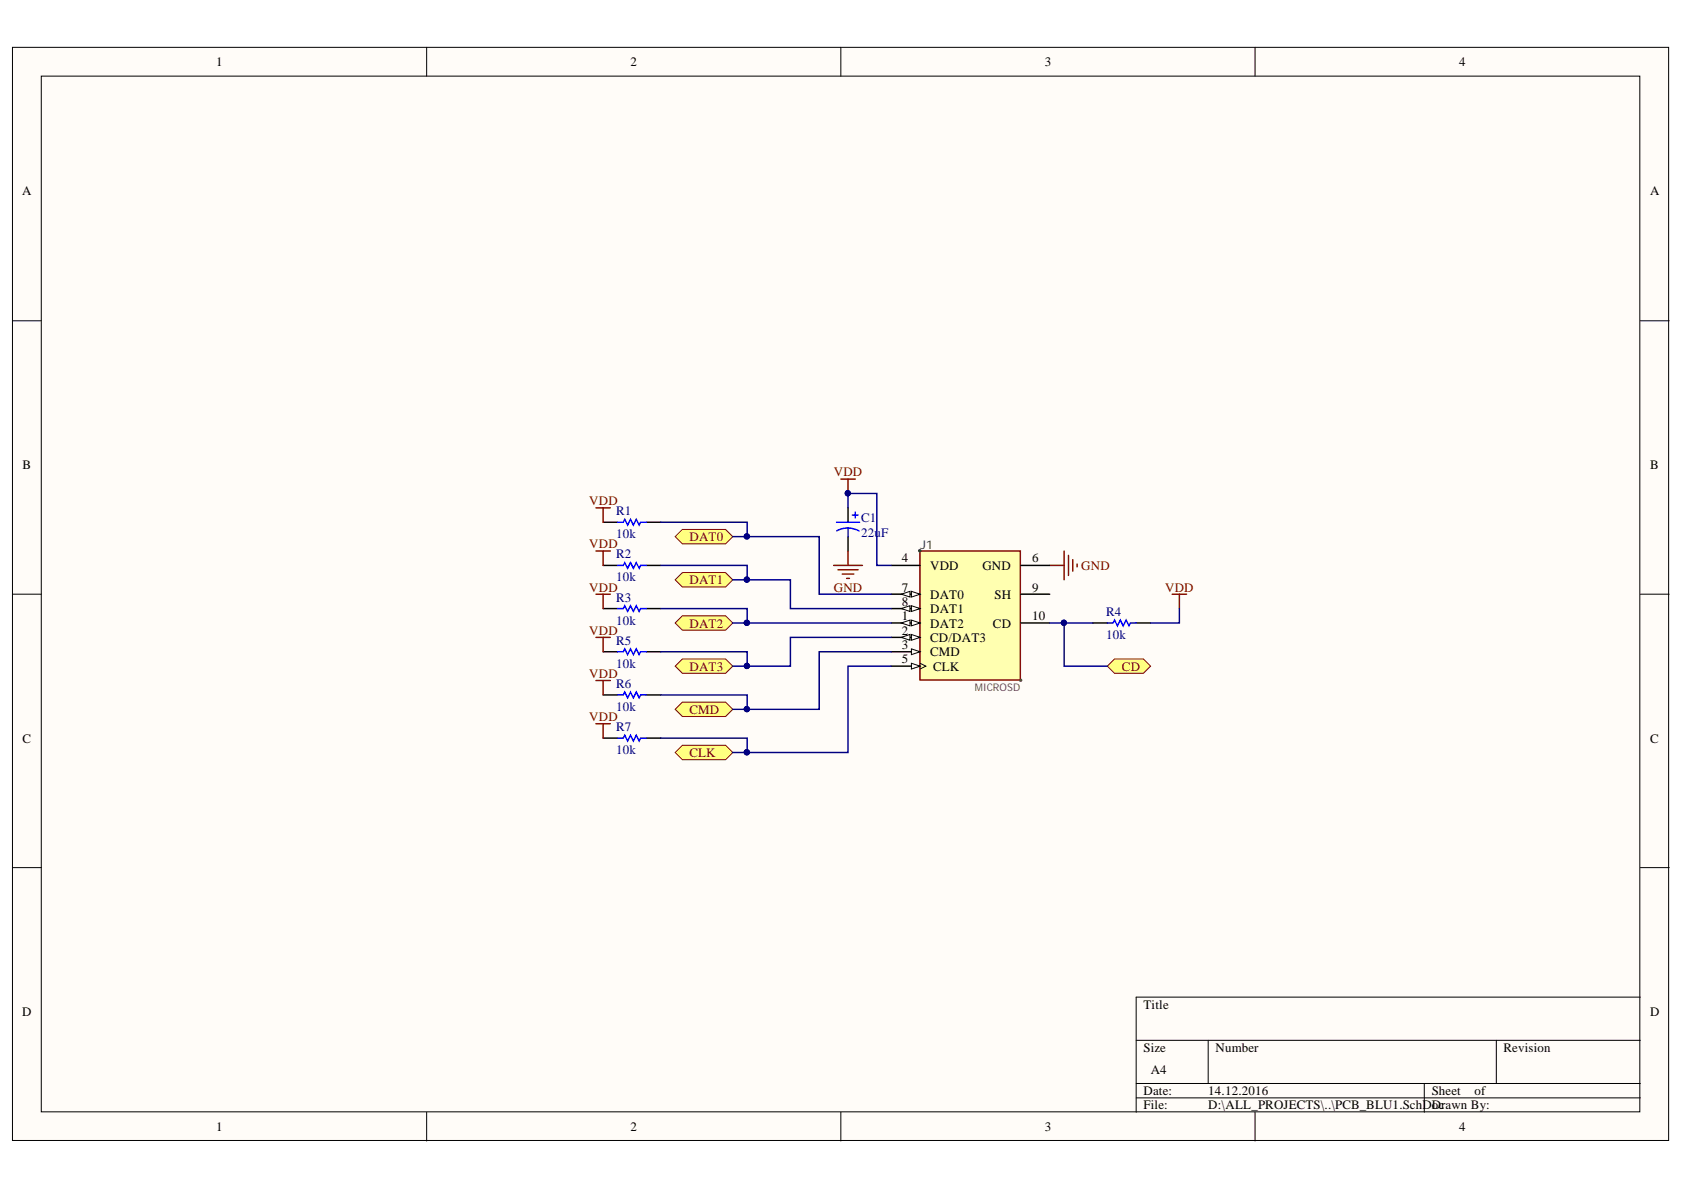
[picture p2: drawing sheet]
<svg xmlns="http://www.w3.org/2000/svg" width="297mm" height="210mm" viewBox="0 0 297 210" stroke-linecap="round" stroke-linejoin="round" font-family="sans-serif">
<defs><g id="words">
<g font-size="2.3">
<text x="38.1" y="11.7">1</text>
<text x="111.2" y="11.7">2</text>
<text x="184.3" y="11.7">3</text>
<text x="257.4" y="11.7">4</text>
<text x="3.9" y="34.5">A</text>
<text x="291.1" y="34.5">A</text>
<text x="4" y="82.7">B</text>
<text x="291.1" y="82.7">B</text>
<text x="159.1" y="99.2">4</text>
<text x="164.1" y="100.5">VDD</text>
<text x="173.3" y="100.5">GND</text>
<text x="182.1" y="99.2">6</text>
<text x="159.1" y="104.4">7</text>
<text x="159.1" y="106.9">8</text>
<text x="164.1" y="105.6">DAT0</text>
<text x="175.4" y="105.6">SH</text>
<text x="182.1" y="104.4">9</text>
<text x="159.1" y="109.4">1</text>
<text x="159.1" y="112">2</text>
<text x="164.1" y="110.7">DAT2</text>
<text x="164.1" y="113.2">CD/DAT3</text>
<text x="164.1" y="108.2">DAT1</text>
<text x="175.1" y="110.7">CD</text>
<text x="182.1" y="109.4">10</text>
<text x="159.1" y="114.5">3</text>
<text x="159.1" y="117">5</text>
<text x="164.1" y="115.8">CMD</text>
<text x="164.6" y="118.3">CLK</text>
<text x="4" y="131">C</text>
<text x="291.1" y="131">C</text>
<text x="3.9" y="179.2">D</text>
<text x="201.7" y="177.9">Title</text>
<text x="291.1" y="179.2">D</text>
<text x="201.7" y="185.6">Size</text>
<text x="214.4" y="185.6">Number</text>
<text x="265.2" y="185.6">Revision</text>
<text x="203" y="189.4">A4</text>
<text x="201.7" y="193.2">Date:</text>
<text x="201.7" y="195.7">File:</text>
<text x="213.1" y="193.2">14.12.2016</text>
<text x="213.1" y="195.7">D:\ALL_PROJECTS\..\PCB_BLU1.SchDDrawn By:</text>
<text x="252.5" y="193.2">Sheet</text>
<text x="252.6" y="195.7">oc</text>
<text x="260.1" y="193.2">of</text>
<text x="38.1" y="199.5">1</text>
<text x="111.2" y="199.5">2</text>
<text x="184.3" y="199.5">3</text>
<text x="257.4" y="199.5">4</text>
</g>
<g font-size="2.3" fill="#800000">
<text x="147.1" y="84">VDD</text>
<text x="103.9" y="89.1">VDD</text>
<text x="121.6" y="95.4">DAT0</text>
<text x="103.9" y="96.7">VDD</text>
<text x="190.7" y="100.5">GND</text>
<text x="103.9" y="104.4">VDD</text>
<text x="121.6" y="103">DAT1</text>
<text x="147.1" y="104.4">GND</text>
<text x="205.5" y="104.4">VDD</text>
<text x="103.9" y="112">VDD</text>
<text x="121.6" y="110.7">DAT2</text>
<text x="103.9" y="119.6">VDD</text>
<text x="121.6" y="118.3">DAT3</text>
<text x="197.9" y="118.3">CD</text>
<text x="121.6" y="125.9">CMD</text>
<text x="103.9" y="127.2">VDD</text>
<text x="121.6" y="133.5">CLK</text>
</g>
<g font-size="2.3" fill="#000080">
<text x="108.7" y="90.8">R1</text>
<text x="108.7" y="94.9">10k</text>
<text x="151.9" y="92.1">C1</text>
<text x="151.9" y="94.6">22uF</text>
<text x="108.7" y="98.4">R2</text>
<text x="108.7" y="102.5">10k</text>
<text x="108.7" y="106.1">R3</text>
<text x="108.7" y="110.2">10k</text>
<text x="108.7" y="113.7">R5</text>
<text x="195.1" y="108.7">R4</text>
<text x="195.1" y="112.7">10k</text>
<text x="108.7" y="117.8">10k</text>
<text x="108.7" y="121.3">R6</text>
<text x="108.7" y="125.4">10k</text>
<text x="108.7" y="128.9">R7</text>
<text x="108.7" y="133">10k</text>
</g>
<text font-size="2.1" fill="#164f3b" x="162.3" y="96.8">J1</text>
<text font-size="1.9" fill="#723c38" x="171.9" y="121.9">MICROSD</text>
</g></defs>
<g fill="#fffcf8" stroke="#000" stroke-width=".18">
<path d="M2.2 8.4h292.1v192.8h-292.1z"/>
<path d="M7.3 13.4h281.9v182.7h-281.9z"/>
</g>
<g fill="none" stroke="#000" stroke-width=".18">
<path d="M75.3 8.4v5M148.3 8.4v5M221.4 8.4v5M2.2 56.6h5.1M289.3 56.6h5.1M2.2 104.8h5.1M289.3 104.8h5.1M2.2 153h5.1M289.3 153h5.1M289.3 175.9h-88.9v20.3M75.3 196.2v5.1M148.3 196.2v5.1"/>
<path d="M200.4 183.5h88.9M200.4 191.1h88.9M200.4 193.7h88.9M213.1 183.5v7.6M221.4 196.2v5.1M251.2 191.1v5.1M263.9 183.5v7.6"/>
</g>
<path d="M192.8 109.9h2.5M200.4 109.9h2.5" fill="none" stroke="#000" stroke-width=".25"/>
<path d="M195.3 109.9h1l.3-.5 .5 1 .5-1 .5 1 .5-1 .5 1 .3-.5h1" fill="none" stroke="#00f" stroke-width=".25"/>
<g fill="#ffff80" stroke="#800000" stroke-width=".18">
<path d="M195.3 117.5l1.3-1.3h5.1l1.2 1.3-1.2 1.3h-5.1z" fill-rule="evenodd"/>
<path d="M119.1 94.7l1.3-1.3h7.6l1.3 1.3-1.3 1.2h-7.6z" fill-rule="evenodd"/>
<path d="M119.1 102.3l1.3-1.3h7.6l1.3 1.3-1.3 1.2h-7.6z" fill-rule="evenodd"/>
<path d="M119.1 109.9l1.3-1.3h7.6l1.3 1.3-1.3 1.3h-7.6z" fill-rule="evenodd"/>
<path d="M119.1 117.5l1.3-1.3h7.6l1.3 1.3-1.3 1.3h-7.6z" fill-rule="evenodd"/>
</g>
<path d="M206.8 104.8h2.5M208 104.8v2.5" fill="none" stroke="#800000" stroke-width=".25"/>
<g fill="#ffff80" stroke="#800000" stroke-width=".18">
<path d="M119.1 125.1l1.3-1.3h7.6l1.3 1.3-1.3 1.3h-7.6z" fill-rule="evenodd"/>
<path d="M119.1 132.7l1.3-1.2h7.6l1.3 1.2-1.3 1.3h-7.6z" fill-rule="evenodd"/>
</g>
<path d="M148.3 84.5h2.6M149.6 84.5v2.5M185.2 99.7h2.5M187.7 97.2v5.1M188.5 98v3.5M189.2 98.7v2M190 99.5v.5" fill="none" stroke="#800000" stroke-width=".25"/>
<circle cx="149.5" cy="87" r=".46" fill="#000080" stroke="#000080" stroke-width=".18"/>
<path d="M162.3 97.2h17.7v22.7h-17.7z" fill="#ffffb0" stroke="#800000" stroke-width=".25"/>
<path d="M157.2 109.9h5.1" fill="none" stroke="#000" stroke-width=".25"/>
<path d="M160.8 109.4l1.5 .5-1.5 .5z" fill="#fffcf8"/>
<path d="M160.8 109.4l1.5 .5-1.5 .5z" fill="none" stroke="#000" stroke-width=".18"/>
<path d="M159 109.9l1.5-.5v1z" fill="#fffcf8"/>
<path d="M159 109.9l1.5-.5v1z" fill="none" stroke="#000" stroke-width=".18"/>
<path d="M157.2 112.4h5.1" fill="none" stroke="#000" stroke-width=".25"/>
<path d="M160.8 111.9l1.5 .5-1.5 .5z" fill="#fffcf8"/>
<path d="M160.8 111.9l1.5 .5-1.5 .5z" fill="none" stroke="#000" stroke-width=".18"/>
<path d="M159 112.4l1.5-.5v1z" fill="#fffcf8"/>
<path d="M159 112.4l1.5-.5v1z" fill="none" stroke="#000" stroke-width=".18"/>
<path d="M157.2 115h5.1" fill="none" stroke="#000" stroke-width=".25"/>
<path d="M160.8 114.5l1.5 .5-1.5 .5z" fill="#fffcf8"/>
<path d="M160.8 114.5l1.5 .5-1.5 .5zM162.3 117l1 .5-1 .5" fill="none" stroke="#000" stroke-width=".18"/>
<path d="M157.2 99.7h5.1M157.2 117.5h5.1" fill="none" stroke="#000" stroke-width=".25"/>
<path d="M160.8 117l1.5 .5-1.5 .5z" fill="#fffcf8"/>
<path d="M160.8 117l1.5 .5-1.5 .5z" fill="none" stroke="#000" stroke-width=".18"/>
<path d="M180.1 99.7h5.1M157.2 104.8h5.1" fill="none" stroke="#000" stroke-width=".25"/>
<path d="M160.8 104.3l1.5 .5-1.5 .5z" fill="#fffcf8"/>
<path d="M160.8 104.3l1.5 .5-1.5 .5z" fill="none" stroke="#000" stroke-width=".18"/>
<path d="M159 104.8l1.5-.5v1z" fill="#fffcf8"/>
<path d="M159 104.8l1.5-.5v1z" fill="none" stroke="#000" stroke-width=".18"/>
<path d="M157.2 107.3h5.1" fill="none" stroke="#000" stroke-width=".25"/>
<path d="M160.8 106.8l1.5 .5-1.5 .6z" fill="#fffcf8"/>
<path d="M160.8 106.8l1.5 .5-1.5 .6z" fill="none" stroke="#000" stroke-width=".18"/>
<path d="M159 107.3l1.5-.5v1.1z" fill="#fffcf8"/>
<path d="M159 107.3l1.5-.5v1.1z" fill="none" stroke="#000" stroke-width=".18"/>
<g fill="none" stroke="#000" stroke-width=".25">
<path d="M106.4 92.1h2.5M106.4 99.7h2.5M114 92.1h2.5M114 99.7h2.5M149.6 89.6v2.5M149.6 94.7v2.5M106.4 107.3h2.5M106.4 115h2.5M114 107.3h2.5M114 115h2.5M180.1 104.8h5.1M180.1 109.9h5.1"/>
<path d="M106.4 122.6h2.5M106.4 130.2h2.5M114 122.6h2.5M114 130.2h2.5"/>
</g>
<circle cx="162.2" cy="97.1" r=".21" fill="#164f3b" stroke="#164f3b" stroke-width=".18"/>
<circle cx="180" cy="120" r=".2" fill="#723c38" stroke="#723c38" stroke-width=".18"/>
<path d="M108.9 92.1h1l.3-.5 .5 1 .5-1 .5 1 .5-1 .5 1 .3-.5h1M108.9 99.7h1l.3-.5 .5 1 .5-1 .5 1 .5-1 .5 1 .3-.5h1M147.6 92.1h4M149.6 93.1l1.2 .2 .7 .4M149.6 93.1l-.8 .1-1.2 .4M149.6 93.1v1.6M150.3 90.8h1.1M150.9 90.3v1.1M108.9 107.3h1l.3-.5 .5 1.1 .5-1.1 .5 1.1 .5-1.1 .5 1.1 .3-.6h1M108.9 115h1l.3-.5 .5 1 .5-1 .5 1 .5-1 .5 1 .3-.5h1M108.9 122.6h1l.3-.5 .5 1 .5-1 .5 1 .5-1 .5 1 .3-.5h1M108.9 130.2h1l.3-.5 .5 1 .5-1 .5 1 .5-1 .5 1 .3-.5h1" fill="none" stroke="#00f" stroke-width=".25"/>
<g fill="none" stroke="#800000" stroke-width=".25">
<path d="M105.1 89.6h2.6M105.1 97.2h2.6M106.4 89.6v2.5M106.4 97.2v2.5M147 99.7h5.1M149.6 97.2v2.5M105.1 104.8h2.6M105.1 112.4h2.6M106.4 104.8v2.5M106.4 112.4v2.6M147.8 100.5h3.6M148.6 101.3h2"/>
<path d="M149.3 102h.5M105.1 120h2.6M105.1 127.7h2.6M106.4 120v2.6M106.4 127.7v2.5"/>
</g>
<g fill="none" stroke="#000080" stroke-width=".25">
<path d="M116.5 99.7h15.3v2.6M116.5 92.1h15.3v2.6M129.3 94.7h15.2v10.1h12.7M149.6 89.6v-2.6h5.1v12.7h2.5M116.5 107.3h15.3v2.6M116.5 115h15.3v2.5M129.3 109.9h27.9M129.3 102.3h10.1v5h17.8M157.2 117.5h-7.6v15.2h-20.3M157.2 112.4h-17.8v5.1h-10.1M157.2 115h-12.7v10.1h-15.2M185.2 109.9h7.6"/>
<path d="M187.7 109.9v7.6h7.6M208 107.3v2.6h-5.1M116.5 122.6h15.3v2.5M116.5 130.2h15.3v2.5"/>
</g>
<g fill="#000080" stroke="#000080" stroke-width=".18">
<circle cx="131.7" cy="109.8" r=".47"/>
<circle cx="187.6" cy="109.8" r=".46"/>
<circle cx="131.7" cy="102.2" r=".47"/>
<circle cx="131.7" cy="132.7" r=".47"/>
<circle cx="131.7" cy="125.1" r=".47"/>
<circle cx="131.7" cy="117.5" r=".47"/>
<circle cx="131.7" cy="94.6" r=".47"/>
<circle cx="149.5" cy="87" r=".46"/>
</g>
<use href="#words"/>
</svg>
